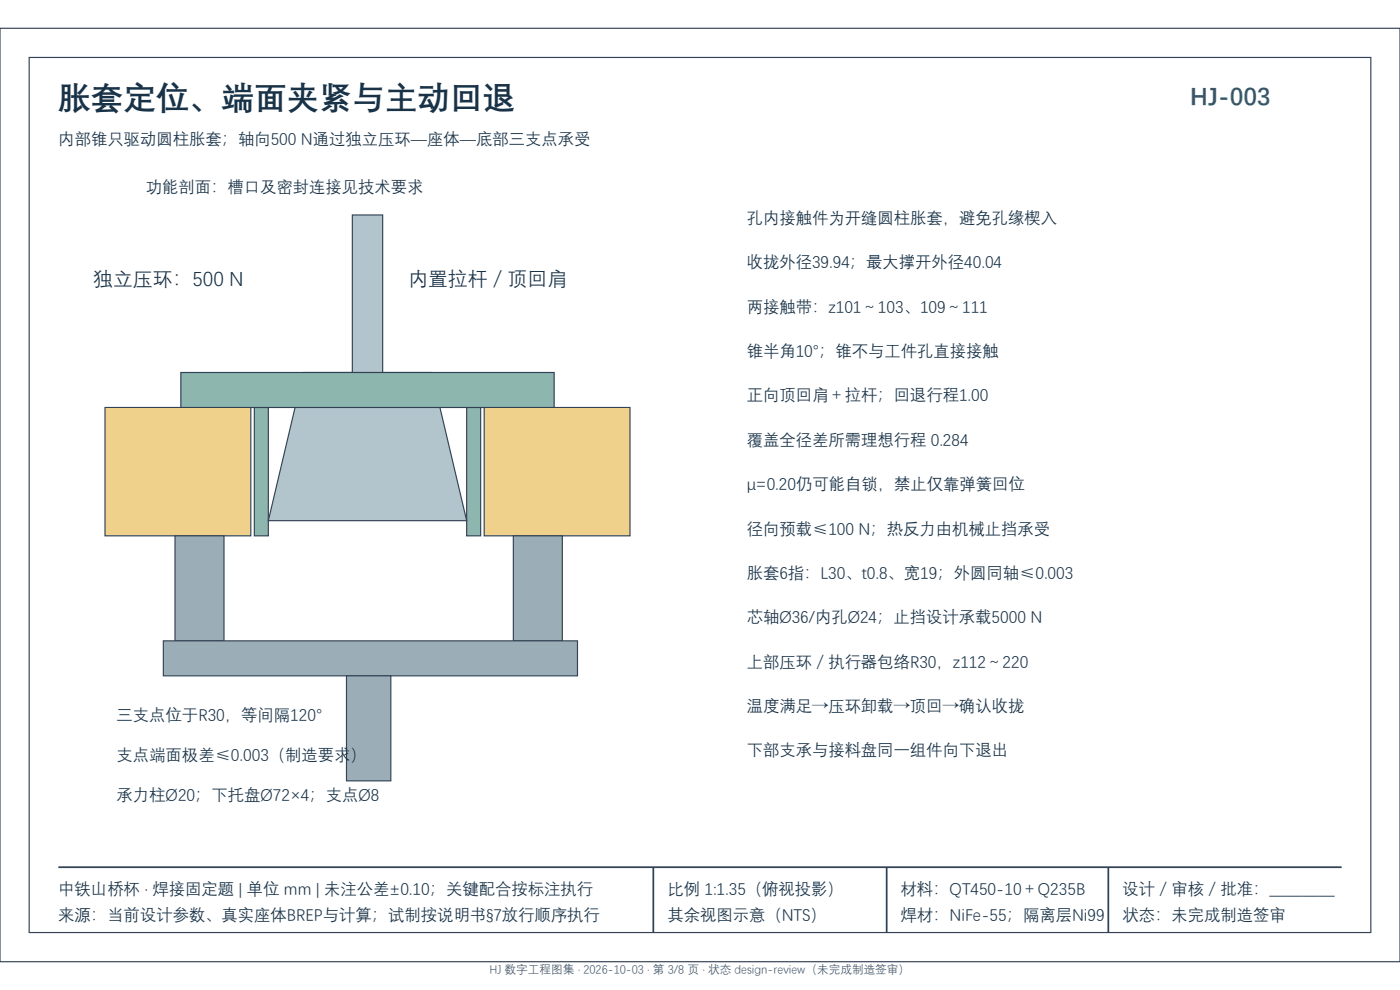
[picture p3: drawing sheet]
<svg xmlns="http://www.w3.org/2000/svg" width="297mm" height="210mm" viewBox="0 0 297 210" stroke-linecap="round" stroke-linejoin="round" font-family="sans-serif">
<defs><g id="words">
<text font-size="6.9" fill="#183247" x="12.4" y="22.8">胀套定位、端面夹紧与主动回退</text>
<text font-size="5.2" fill="#176b7b" x="252.5" y="22.1">HJ-003</text>
<g font-size="4.2" fill="#183247">
<text x="19.8" y="60.4">独立压环：500 N</text>
<text x="86.6" y="60.4">内置拉杆／顶回肩</text>
</g>
<g font-size="3.5" fill="#183247">
<text x="12.4" y="30.5">内部锥只驱动圆柱胀套；轴向500 N通过独立压环—座体—底部三支点承受</text>
<text x="30.9" y="40.7">功能剖面：槽口及密封连接见技术要求</text>
<text x="158.4" y="47.3">孔内接触件为开缝圆柱胀套，避免孔缘楔入</text>
<text x="158.4" y="56.7">收拢外径39.94；最大撑开外径40.04</text>
<text x="158.4" y="66.1">两接触带：z101～103、109～111</text>
<text x="158.4" y="75.5">锥半角10°；锥不与工件孔直接接触</text>
<text x="158.4" y="85">正向顶回肩＋拉杆；回退行程1.00</text>
<text x="158.4" y="94.4">覆盖全径差所需理想行程 0.284</text>
<text x="158.4" y="103.8">μ=0.20仍可能自锁，禁止仅靠弹簧回位</text>
<text x="158.4" y="113.2">径向预载≤100 N；热反力由机械止挡承受</text>
<text x="158.4" y="122.6">胀套6指：L30、t0.8、宽19；外圆同轴≤0.003</text>
<text x="158.4" y="132">芯轴Ø36/内孔Ø24；止挡设计承载5000 N</text>
<text x="158.4" y="141.4">上部压环／执行器包络R30，z112～220</text>
<text x="24.7" y="152.8">三支点位于R30，等间隔120°</text>
<text x="158.4" y="150.8">温度满足→压环卸载→顶回→确认收拢</text>
<text x="24.7" y="161.2">支点端面极差≤0.003（制造要求</text>
<text x="74.4" y="161.2">）</text>
<text x="158.4" y="160.2">下部支承与接料盘同一组件向下退出</text>
<text x="24.7" y="169.6">承力柱Ø20；下托盘Ø72×4；支点Ø8</text>
<text x="12.4" y="189.6">中铁山桥杯 · 焊接固定题 | 单位 mm | 未注公差±0.10；关键配合按标注执行</text>
<text x="141.6" y="189.6">比例 1:1.35（俯视投影）</text>
<text x="191.1" y="189.6">材料：QT450-10＋Q235B</text>
<text x="238.1" y="189.6">设计／审核／批准：＿＿＿＿</text>
<text x="12.4" y="195.1">来源：当前设计参数、真实座体BREP与计算；试制按说明书§7放行顺序执行</text>
<text x="141.6" y="195.1">其余视图示意（NTS）</text>
<text x="191.1" y="195.1">焊材：NiFe-55；隔离层Ni99</text>
<text x="238.1" y="195.1">状态：未完成制造签审</text>
</g>
<text font-size="2.5" fill="#475569" x="103.8" y="206.5">HJ 数字工程图集 · 2026-10-03 · 第 3/8 页 · 状态 design-review（未完成制造签审）</text>
</g></defs>
<g fill="#fff" stroke="#334155" stroke-width=".25">
<path d="M0 6h297v198h-297z" fill-rule="evenodd"/>
<path d="M6.2 12.2h284.6v185.6h-284.6z" fill-rule="evenodd"/>
</g>
<g fill="#efd18b" stroke="#334155" stroke-width=".25">
<path d="M22.3 86.4h30.9v27.3h-30.9z" fill-rule="evenodd"/>
<path d="M102.7 86.4h30.9v27.3h-30.9z" fill-rule="evenodd"/>
</g>
<g fill="#8cb6ae" stroke="#334155" stroke-width=".25">
<path d="M54 86.4h2.9v27.3h-2.9z" fill-rule="evenodd"/>
<path d="M99 86.4h3v27.3h-3z" fill-rule="evenodd"/>
</g>
<g fill="#b2c4cc" stroke="#334155" stroke-width=".25">
<path d="M64.3 79h27.3l7.4 31.4h-42.1z" fill-rule="evenodd"/>
<path d="M74.7 45.6h6.5v37.1h-6.5z" fill-rule="evenodd"/>
</g>
<path d="M38.4 79h79.2v7.4h-79.2z" fill-rule="evenodd" fill="#8cb6ae" stroke="#334155" stroke-width=".25"/>
<g fill="#9baeb7" stroke="#334155" stroke-width=".25">
<path d="M37.1 113.7h10.4v22.2h-10.4z" fill-rule="evenodd"/>
<path d="M108.9 113.7h10.4v22.2h-10.4z" fill-rule="evenodd"/>
<path d="M34.6 135.9h87.9v7.5h-87.9z" fill-rule="evenodd"/>
<path d="M73.5 143.4h9.4v22.2h-9.4z" fill-rule="evenodd"/>
</g>
<path d="M12.4 184h272.2M138.6 184v13.8M188.1 184v13.8M235.1 184v13.8" fill="none" stroke="#334155" stroke-width=".37"/>
<use href="#words"/>
</svg>
